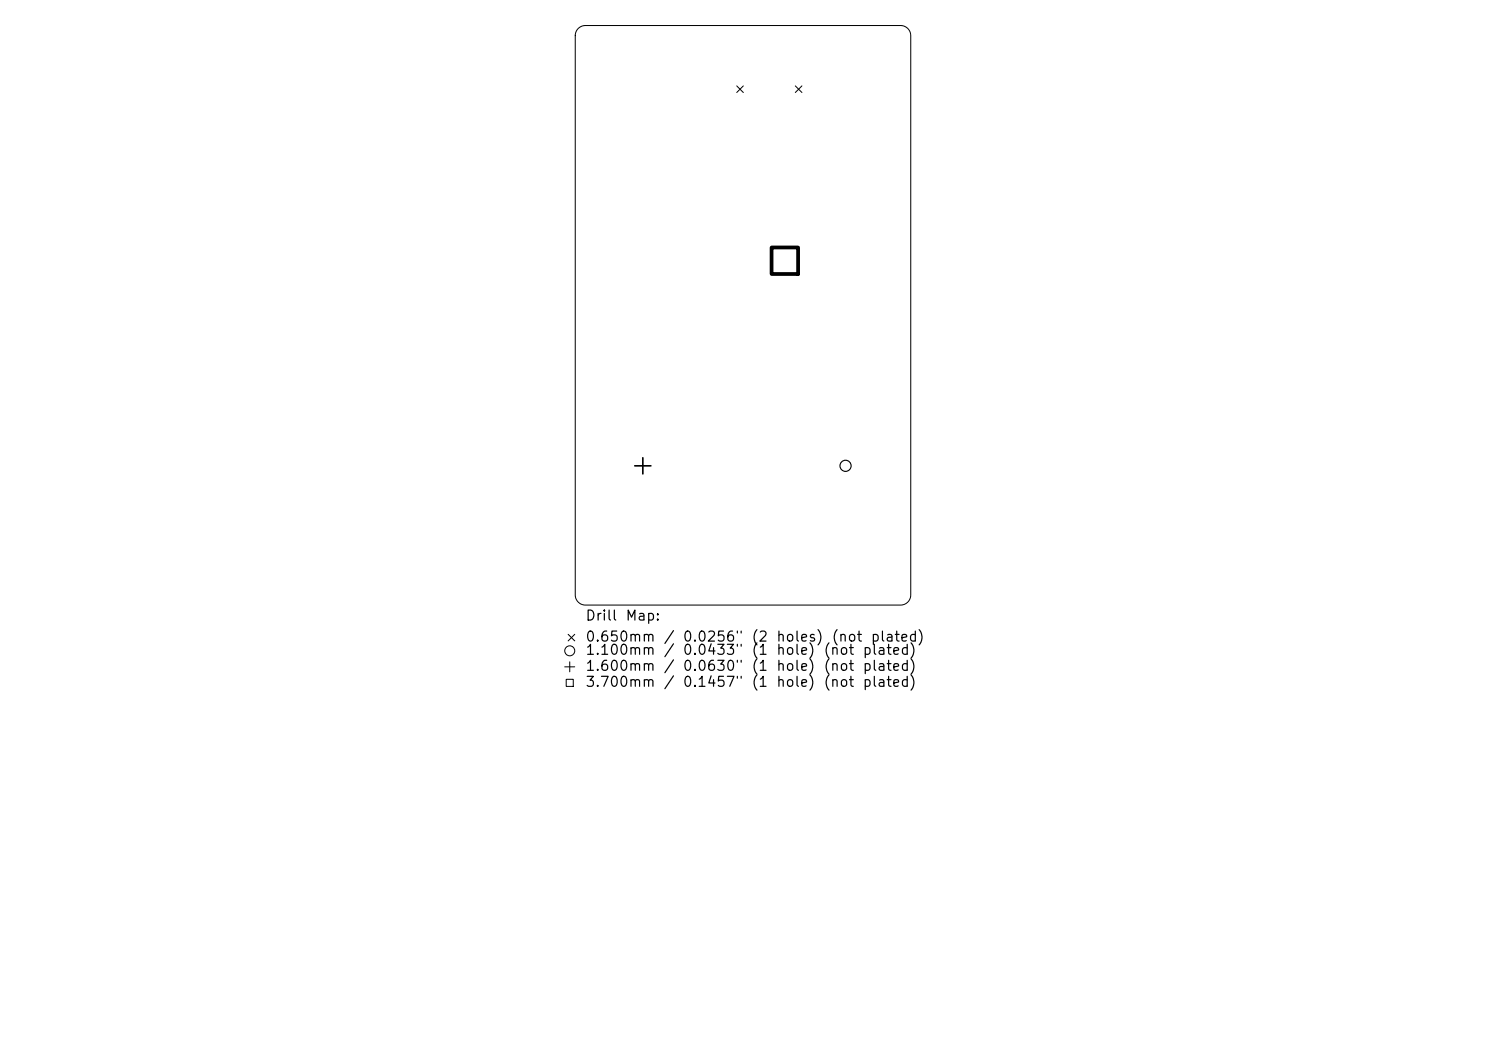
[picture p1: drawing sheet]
<svg xmlns="http://www.w3.org/2000/svg" width="297mm" height="210mm" viewBox="0 0 297 210" stroke-linecap="round" stroke-linejoin="round" font-family="sans-serif">
<defs><g id="words">
<g font-size="2">
<text x="116.9" y="124.5">Drill</text>
<text x="124.9" y="124.5">Map:</text>
<text x="116.9" y="128.7">0.650mm</text>
<text x="116.9" y="131.3">1.100mm</text>
<text x="132.5" y="128.7">/</text>
<text x="132.5" y="131.3">/</text>
<text x="136.3" y="128.7">0.0256&quot;</text>
<text x="136.3" y="131.3">0.0433&quot;</text>
<text x="150" y="128.7">(2</text>
<text x="150" y="131.3">(1</text>
<text x="155" y="128.7">holes)</text>
<text x="155" y="131.3">hole)</text>
<text x="164.4" y="131.3">(not</text>
<text x="166.1" y="128.7">(not</text>
<text x="172.3" y="131.3">plated)</text>
<text x="173.9" y="128.7">plated)</text>
<text x="116.9" y="134.5">1.600mm</text>
<text x="116.9" y="137.7">3.700mm</text>
<text x="132.5" y="134.5">/</text>
<text x="132.5" y="137.7">/</text>
<text x="136.3" y="134.5">0.0630&quot;</text>
<text x="136.3" y="137.7">0.1457&quot;</text>
<text x="150" y="134.5">(1</text>
<text x="150" y="137.7">(1</text>
<text x="155" y="134.5">hole)</text>
<text x="155" y="137.7">hole)</text>
<text x="164.4" y="134.5">(not</text>
<text x="164.4" y="137.7">(not</text>
<text x="172.3" y="134.5">plated)</text>
<text x="172.3" y="137.7">plated)</text>
</g>
</g></defs>
<g fill="none" stroke="#000" stroke-width=".2">
<path d="M115.6 5.7l.5-.4 .9-.2h63a2.03 2.03 0 0 1 2 2v111.8a2.03 2.03 0 0 1-2 2h-63a2.03 2.03 0 0 1-2-2v-111.8l.1-.7zM147.2 17.2l1.4 1.3M148.6 17.2l-1.4 1.3M159 17.2l1.3 1.3M160.3 17.2l-1.3 1.3M112.9 133.2h2M113.2 135.7h1.4v1.5h-1.4zM113.6 126.7l1.3 1.4M113.9 132.2v2M114.9 126.7l-1.3 1.4"/>
<circle cx="113.9" cy="130" r="1"/>
</g>
<circle cx="169" cy="93.1" r="1.11" fill="none" stroke="#000" stroke-width=".22"/>
<path d="M126.9 93.1h3.2M128.5 91.5v3.2" fill="none" stroke="#000" stroke-width=".32"/>
<path d="M154.2 49.5h5.3v5.3h-5.3z" fill="none" stroke="#000" stroke-width=".75"/>
<use href="#words"/>
</svg>
